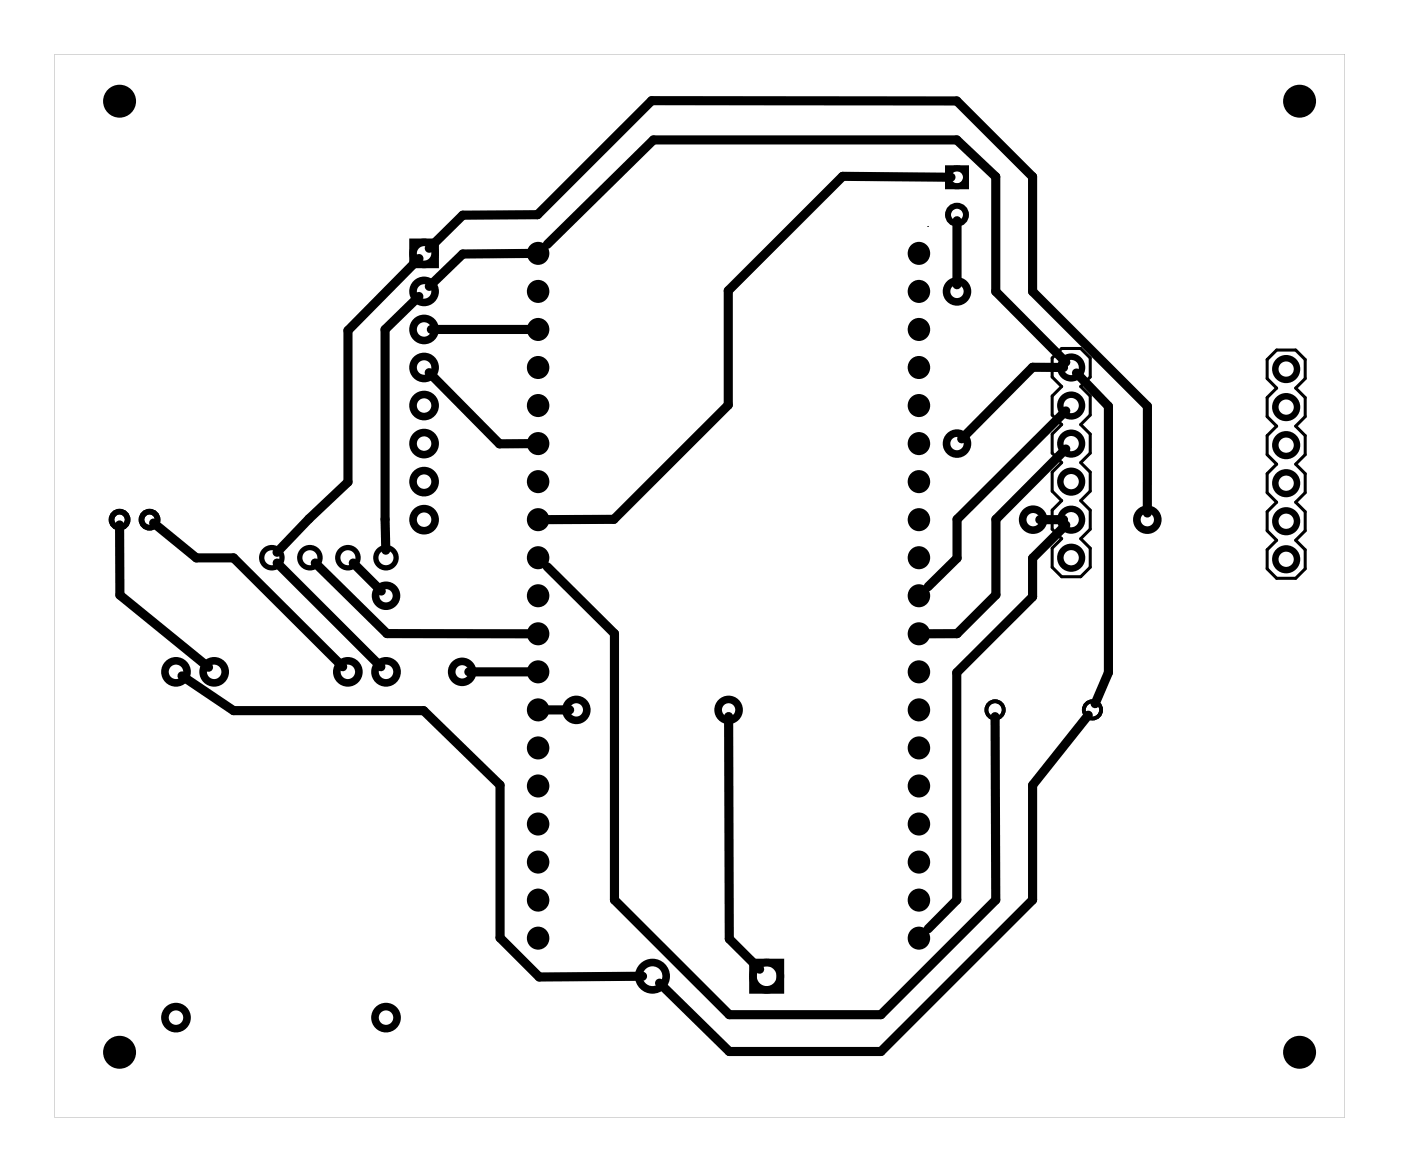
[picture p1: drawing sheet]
<svg xmlns="http://www.w3.org/2000/svg" width="93mm" height="78mm" viewBox="0 0 93 78" stroke-linecap="round" stroke-linejoin="round" font-family="sans-serif">
<g fill="#000">
<path d="M3.6 3.6v71h86.1v-71zM3.6 3.6h86.1v71h-86.1z"/>
<circle cx="35.9" cy="16.9" r=".76"/>
<circle cx="35.9" cy="19.5" r=".76"/>
<circle cx="61.3" cy="16.9" r=".76"/>
<circle cx="61.3" cy="19.5" r=".76"/>
<circle cx="35.9" cy="32.2" r=".76"/>
<circle cx="35.9" cy="29.6" r=".76"/>
<circle cx="35.9" cy="34.7" r=".76"/>
<circle cx="35.9" cy="39.8" r=".76"/>
<circle cx="35.9" cy="27.1" r=".76"/>
<circle cx="35.9" cy="24.5" r=".76"/>
<circle cx="35.9" cy="22" r=".76"/>
<circle cx="35.9" cy="37.2" r=".76"/>
<circle cx="61.3" cy="32.2" r=".76"/>
<circle cx="61.3" cy="29.6" r=".76"/>
<circle cx="61.3" cy="34.7" r=".76"/>
<circle cx="61.3" cy="39.8" r=".76"/>
<circle cx="61.3" cy="27.1" r=".76"/>
<circle cx="61.3" cy="24.5" r=".76"/>
<circle cx="61.3" cy="22" r=".76"/>
<circle cx="61.3" cy="37.2" r=".76"/>
<circle cx="35.9" cy="52.5" r=".76"/>
<circle cx="35.9" cy="47.4" r=".76"/>
<circle cx="35.9" cy="49.9" r=".76"/>
<circle cx="35.9" cy="57.6" r=".76"/>
<circle cx="35.9" cy="42.3" r=".76"/>
<circle cx="35.9" cy="44.9" r=".76"/>
<circle cx="35.9" cy="55" r=".76"/>
<circle cx="61.3" cy="52.5" r=".76"/>
<circle cx="61.3" cy="47.4" r=".76"/>
<circle cx="61.3" cy="49.9" r=".76"/>
<circle cx="61.3" cy="57.6" r=".76"/>
<circle cx="61.3" cy="44.9" r=".76"/>
<circle cx="61.3" cy="42.3" r=".76"/>
<circle cx="61.3" cy="55" r=".76"/>
<circle cx="35.9" cy="60.1" r=".76"/>
<circle cx="35.9" cy="62.6" r=".76"/>
<circle cx="61.3" cy="62.6" r=".76"/>
<circle cx="61.3" cy="60.1" r=".76"/>
</g>
<path d="M27.5 16.1h1.6v1.6h-1.6z" fill="none" stroke="#000" stroke-width=".41"/>
<g fill="none" stroke="#000" stroke-width=".51">
<path d="M50.2 64.3h1.9v1.8h-1.9z"/>
<circle cx="28.3" cy="19.5" r=".74"/>
<circle cx="28.3" cy="16.9" r=".74"/>
<circle cx="63.9" cy="19.5" r=".7"/>
<circle cx="25.8" cy="39.8" r=".7"/>
<circle cx="28.3" cy="24.5" r=".74"/>
<circle cx="28.3" cy="22" r=".74"/>
<circle cx="28.3" cy="27.1" r=".74"/>
<circle cx="28.3" cy="32.2" r=".74"/>
<circle cx="28.3" cy="29.6" r=".74"/>
<circle cx="28.3" cy="34.7" r=".74"/>
<circle cx="63.9" cy="29.6" r=".7"/>
<circle cx="68.9" cy="34.7" r=".7"/>
<circle cx="76.6" cy="34.7" r=".7"/>
<circle cx="11.7" cy="44.9" r=".74"/>
<circle cx="14.3" cy="44.9" r=".74"/>
<circle cx="23.2" cy="44.9" r=".74"/>
<circle cx="25.8" cy="44.9" r=".74"/>
<circle cx="30.8" cy="44.9" r=".7"/>
<circle cx="38.5" cy="47.4" r=".7"/>
<circle cx="48.6" cy="47.4" r=".7"/>
<circle cx="11.7" cy="67.9" r=".74"/>
<circle cx="25.8" cy="67.9" r=".74"/>
<circle cx="43.5" cy="65.2" r=".91"/>
<circle cx="51.2" cy="65.2" r=".91"/>
</g>
<path d="M61.9 15.1h.1" fill="none" stroke="#000" stroke-width=".07"/>
<path d="M70.8 23.3h1.3l.6 .6v1.3l-.6 .6 .6 .6v1.3l-.6 .6 .6 .7v1.3l-.6 .6 .6 .6v1.3l-.6 .6 .6 .7v1.2l-.6 .7 .6 .6v1.3l-.6 .6h-1.3l-.6-.6v-1.3l.6-.6-.6-.7v-1.2l.6-.7-.6-.6v-1.3l.6-.6-.6-.6v-1.3l.6-.7-.6-.6v-1.3l.6-.6-.6-.6v-1.3zM85.2 23.4h1.3l.6 .6v1.3l-.6 .6 .6 .6v1.3l-.6 .7 .6 .6v1.3l-.6 .6 .6 .6v1.3l-.6 .6 .6 .7v1.2l-.6 .7 .6 .6v1.3l-.6 .6h-1.3l-.6-.6v-1.3l.6-.6-.6-.7v-1.2l.6-.7-.6-.6v-1.3l.6-.6-.6-.6v-1.3l.6-.6-.6-.7v-1.3l.6-.6-.6-.6v-1.3z" fill="none" stroke="#000" stroke-width=".2"/>
<g fill="none" stroke="#000" stroke-width=".43">
<circle cx="71.5" cy="37.2" r=".72"/>
<circle cx="71.5" cy="34.7" r=".72"/>
<circle cx="71.5" cy="32.2" r=".72"/>
<circle cx="71.5" cy="24.5" r=".72"/>
<circle cx="71.5" cy="29.6" r=".72"/>
<circle cx="71.5" cy="27.1" r=".72"/>
<circle cx="85.8" cy="27.2" r=".72"/>
<circle cx="85.8" cy="32.3" r=".72"/>
<circle cx="85.8" cy="34.8" r=".72"/>
<circle cx="85.8" cy="29.7" r=".72"/>
<circle cx="85.8" cy="37.3" r=".72"/>
<circle cx="85.8" cy="24.6" r=".72"/>
</g>
<g fill="none" stroke="#000" stroke-width=".4">
<path d="M63.3 11.2h1.2v1.2h-1.2z"/>
<circle cx="63.9" cy="11.8" r=".6"/>
<circle cx="63.9" cy="14.3" r=".6"/>
</g>
<g fill="none" stroke="#000" stroke-width=".35">
<circle cx="18.1" cy="37.2" r=".68"/>
<circle cx="20.7" cy="37.2" r=".68"/>
<circle cx="23.2" cy="37.2" r=".68"/>
<circle cx="25.8" cy="37.2" r=".68"/>
</g>
<g fill="#000">
<circle cx="8" cy="6.8" r="1.1"/>
<circle cx="86.7" cy="6.8" r="1.1"/>
<circle cx="8" cy="70.3" r="1.1"/>
<circle cx="86.7" cy="70.3" r="1.1"/>
</g>
<g fill="none" stroke="#000" stroke-width=".25">
<circle cx="66.4" cy="47.4" r=".58"/>
<circle cx="72.9" cy="47.4" r=".58"/>
</g>
<g fill="none" stroke="#000" stroke-width=".37">
<circle cx="8" cy="34.7" r=".54"/>
<circle cx="10" cy="34.7" r=".54"/>
</g>
<g fill="none" stroke="#000" stroke-width=".61">
<path d="M28 19.8l-2.3 2.2v14.7M28 17.3l-4.8 4.8v10.1l-2.6 2.4-2.1 2.3M28.6 16.6l2.3-2.2 5-.1 7.6-7.6h20.3l5.1 5.1v7.7l7.7 7.6v7.2M35.3 16.9l-4.4 .1-2.3 2.1M36.5 16.3l7.1-7h20.2l2.6 2.5v7.7l4.7 4.7M63.5 11.8h-7.3l-7.6 7.6v7.6l-7.6 7.7h-4.5M63.9 14.7v4.3M8 35v4.7l5.9 4.9M10.2 34.9l2.9 2.3h2.5l7.3 7.3M18.5 37.6l6.9 6.9M21 37.6l4.8 4.7h9.5M23.6 37.6l1.8 1.9"/>
<path d="M28.6 24.9l4.7 4.7h2M28.8 22h6.5M36.5 37.8l4.5 4.5v17.8l7.7 7.6h10.1l7.6-7.6v-12.3M69.4 34.7h1.6M71 24.5h-2.1l-4.7 4.8M71.1 27.4l-7.2 7.3v2.6l-2 1.9M71.1 35.1l-2.2 2.2v2.5l-5.1 5.1v15.2l-1.9 1.9M71.1 30l-4.6 4.7v5l-2.6 2.6h-2M71.8 24.9l2.2 2.2v17.8l-.9 2.1M12.1 45.1l3.5 2.3h12.7l5.1 5v10.2l2.6 2.6h6.9M31.3 44.9h4M36.5 47.4h1.5"/>
<path d="M48.6 47.8l.1 14.9 2 2M72.6 47.7l-3.7 4.7v7.7l-10.1 10.1h-10.1l-4.7-4.6"/>
</g>
</svg>
